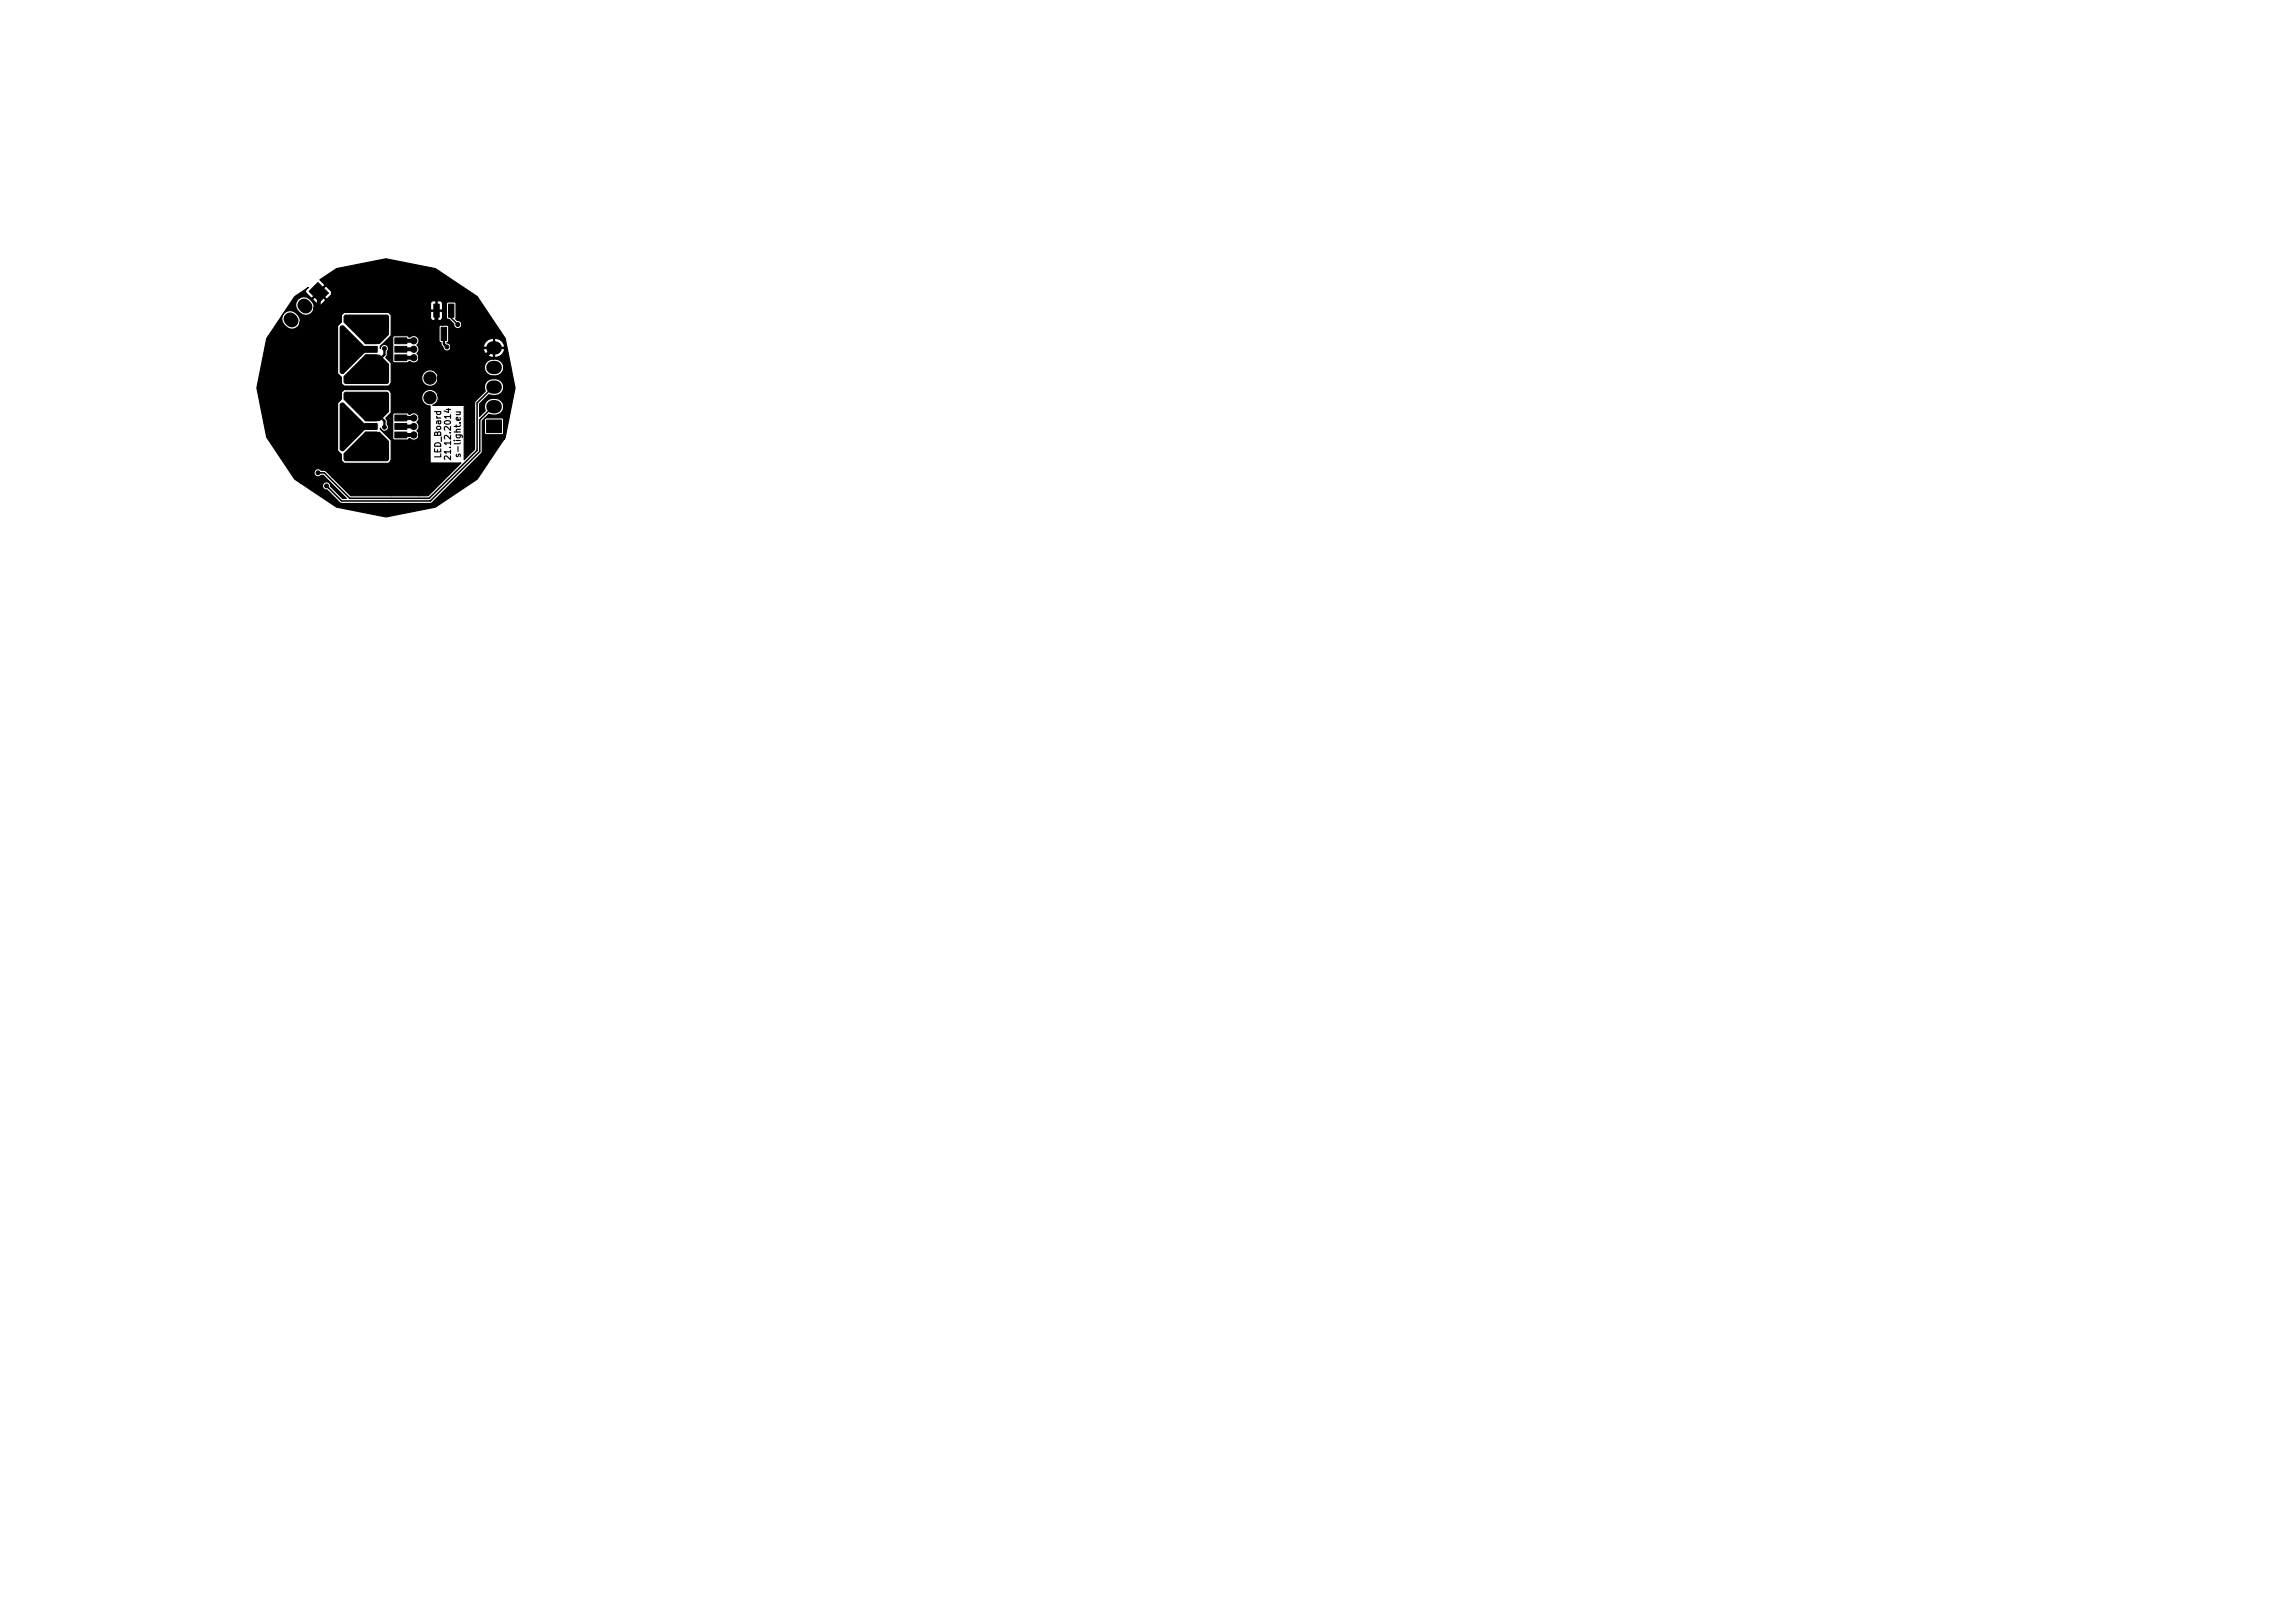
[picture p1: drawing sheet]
<svg xmlns="http://www.w3.org/2000/svg" width="297mm" height="210mm" viewBox="0 0 297 210" stroke-linecap="round" stroke-linejoin="round" font-family="sans-serif">
<defs><g id="words">
<g font-size="1.1">
<text x="57.1" y="59.3" transform="rotate(-90 57.1 59.3)">LED_Board</text>
<text x="58.4" y="59" transform="rotate(-90 58.4 59)">21.12.2014</text>
<text x="59.7" y="58.7" transform="rotate(-90 59.7 58.7)">s-light.eu</text>
</g>
</g></defs>
<path d="M57.8 53h.6M58.1 52.9v.5l-.6-.2M58.4 59.1v.5l-.6-.5-.2 .1v.3M59.1 53.4h.5M59.1 58.9v.1l.1 .2 .1-.1 .1-.2h.2v.3M59.6 53.4v.3h-.5" fill="none" stroke="#000" stroke-width=".15"/>
<g fill="#000" stroke="#000" stroke-width=".13">
<path d="M41.2 36.6l1.4 1.4-1.2 1.1-1.4-1.4zM56.2 39.4h.7v1.7h-.7zM58.1 39.4h.7v1.7h-.7zM37.3 48.9h3.4v2.7h-3.4zM35.8 48.6h6.4v3.3h-6.4zM47.3 56h1.6v.7h-1.6zM47.3 54.9h1.6v.7h-1.6zM47.3 53.8h1.6v.7h-1.6zM47.3 46h1.6v.7h-1.6zM47.3 44.9h1.6v.7h-1.6zM47.3 43.8h1.6v.7h-1.6zM51.2 56h1.5v.7h-1.5z"/>
<path d="M51.2 54.9h1.5v.7h-1.5zM51.2 53.8h1.5v.7h-1.5zM51.2 46h1.5v.7h-1.5zM51.2 44.9h1.5v.7h-1.5zM51.2 43.8h1.5v.7h-1.5zM57.1 42.4h.8v1.7h-.8zM63 54.4h2v1.6h-2z"/>
<circle cx="54.7" cy="37.1" r=".4"/>
<circle cx="34.9" cy="50.2" r=".4"/>
<circle cx="36.4" cy="50.2" r=".25"/>
<circle cx="36.4" cy="48.9" r=".25"/>
<circle cx="36.4" cy="51.5" r=".25"/>
<circle cx="37.7" cy="50.2" r=".25"/>
<circle cx="37.7" cy="48.9" r=".25"/>
<circle cx="37.7" cy="51.5" r=".25"/>
<circle cx="39" cy="50.2" r=".25"/>
<circle cx="39" cy="48.9" r=".25"/>
<circle cx="39" cy="51.5" r=".25"/>
<circle cx="40.3" cy="50.2" r=".25"/>
<circle cx="40.3" cy="48.9" r=".25"/>
<circle cx="40.3" cy="51.5" r=".25"/>
<circle cx="41.6" cy="50.2" r=".25"/>
<circle cx="41.6" cy="48.9" r=".25"/>
<circle cx="41.6" cy="51.5" r=".25"/>
<circle cx="42.8" cy="44.9" r=".4"/>
<circle cx="42.9" cy="50.2" r=".4"/>
<circle cx="44.7" cy="56.6" r=".25"/>
<circle cx="44.7" cy="43.8" r=".25"/>
<circle cx="47.2" cy="56.6" r=".25"/>
<circle cx="47.2" cy="43.8" r=".25"/>
<circle cx="49.8" cy="55.3" r=".25"/>
<circle cx="49.8" cy="45.1" r=".25"/>
<circle cx="51.4" cy="50.2" r=".4"/>
<circle cx="52" cy="41.6" r=".4"/>
<circle cx="53.6" cy="45.2" r=".4"/>
<circle cx="53.6" cy="44.1" r=".4"/>
<circle cx="53.6" cy="55.2" r=".4"/>
<circle cx="53.6" cy="54.1" r=".4"/>
<circle cx="53.6" cy="56.3" r=".4"/>
<circle cx="53.6" cy="46.3" r=".4"/>
<circle cx="55.7" cy="49" r=".79"/>
<circle cx="55.7" cy="51.5" r=".79"/>
<circle cx="56.1" cy="41.9" r=".4"/>
<circle cx="57.9" cy="44.9" r=".25"/>
<circle cx="59.3" cy="42" r=".25"/>
<circle cx="41.2" cy="61.2" r=".25"/>
<circle cx="42.3" cy="62.9" r=".25"/>
<circle cx="54.7" cy="63.3" r=".4"/>
<circle cx="54.7" cy="60.4" r=".4"/>
<circle cx="58.7" cy="63.3" r=".4"/>
</g>
<path d="M39.4 39.5l.2 .3M37.6 41.3l.2 .3M63.8 52.7h.4M63.8 50.1h.4M63.8 47.6h.4M63.8 45.1h.4" fill="none" stroke="#000" stroke-width="1.7"/>
<g fill="none" stroke="#000" stroke-width=".5">
<path d="M41.3 37.9v10.1l-2.3 2.2M54.7 37.1v9.9l-2.2 2.2v2l2.2 2.2v9.9M34.9 50.2h17.6M41.3 44.9h1.5M51.7 56.3h1.9M51.7 55.2h1.9M51.7 54.1h1.9M51.7 44.1h1.9M51.7 46.3h1.9M51.7 45.2h1.9M51.8 56.2l.1 .1M51.9 54.1l-.1 .1"/>
<path d="M52 41.6h2.7M56.5 40.7v.8l-.4 .4h-1.4M64 45.1l-1 .9h-8.3M64 45.1h.1"/>
</g>
<path d="M36.4 50.2h5.2M36.4 48.9h5.2v2.6h-5.2zM48.3 54.1h1.1l.4 .4v.8M49.8 45.1v.8l-.4 .4h-1.1M57.5 42.8v1.7l.4 .4" fill="none" stroke="#000" stroke-width=".3"/>
<path d="M58.5 40.7v.5l.8 .8M64 52.7h-.2l-1.7 1.7v4.1l-6.4 6.4h-11.4l-2-2M64 50.1h-.2l-2 2.1v6.1l-6.2 6.2h-10.3l-3.3-3.3h-.8" fill="none" stroke="#000" stroke-width=".2"/>
<path d="M44.1 52.4l.1-.2h.3l2.7 2.7h1.6v.7h-1.5l-2.8 2.8h-.3l-.1-.2zM44.1 42.4l.1-.2h.3l2.7 2.7h1.6v.7h-1.5l-2.8 2.8h-.3l-.1-.2zM44.6 51l.1-.2h5.5l.1 .2v2.3l-1.1 1.2h-1.9l-2.7-2.8zM44.6 58.8l2.7-2.8h1.9l1.1 1.2v2.3l-.1 .2h-5.5l-.1-.2zM44.6 41l.1-.2h5.5l.1 .2v2.3l-1.1 1.2h-1.9l-2.7-2.8zM44.6 48.8l2.7-2.8h1.9l1.1 1.2v2.3l-.1 .2h-5.5l-.1-.2zM38.2 38.4l1.7-1.2-.3 .3a.38 .38 0 0 0 .2 .6l.5 .5h.1l1.7-1.6v-.1l-.7-.7 2.2-1.4 6.4-1.3 6.4 1.3 5.4 3.6 3.7 5.4 1.2 6.4-1.3 6.6v-12a1.24 1.24 0 0 0-1.3-1v1.2h1.2l.1-.2v.5l-.1-.2h-1.2v1.2h.1a1.23 1.23 0 0 0 1.2-1v11.5l-.1 .1v-4.2l-.1-.4a1.36 1.36 0 0 0-2.4 0l-.1 .4 .2 .5-.8 .8v-1.7l1.2-1.2a1.43 1.43 0 0 0 1.9-.5l.1-.5v-2.5a1.12 1.12 0 0 0-1.4-1.1v-2.7a1.24 1.24 0 0 0-1.3 1l.1 .2h1.2v.1h-1.2v.4a1.24 1.24 0 0 0 1.2 .8v.2h-.1a1.11 1.11 0 0 0-1.1 1.3 1.11 1.11 0 0 0 1.5 .9 1.09 1.09 0 0 0 1.1-1.1v2.5l-.1-.4a1.36 1.36 0 0 0-2.4 0l-.1 .4 .2 .6-1.3 1.3-.1 .2v6l-1.4 1.4v-7.1h-.3v-10.6l-.2-.3-.4-.1-.2-.2 .1-2-.1-.1-1-.1-.2 .2v1.9l.2 .2h.2l.6 .6a.53 .53 0 0 0 .5 .6 .53 .53 0 0 0 .5-.7v10.6h-1.4v-7.7l-.2-.3-.3-.1 .2-.1v-.2v-1.8l-.1-.2h-.7v-2.8l-.1-.3h-.5l-.1 .1v1.1h.6l.1-.1v.3l-.1-.1h-.6v1.1l.1 .1h.3l.3-.3v.9h-.3l-.1 .2v1.8v.2l.2 .1 .1 .3 .2 .3a.53 .53 0 0 0 .6 .5 .53 .53 0 0 0 .4-.7v7.7h-2.3a1.04 1.04 0 0 0 .7-1.2v-2.5l-.3-.6v-9.1l-.1-.1h-.5l-.1 .3v.8l.1 .1h.6v.1h-.6l-.1 .1v.7a.38 .38 0 0 0 .3 .4h.3l.1-.1v6.8l-.2-.1a1.08 1.08 0 0 0-1.6 .5 1.08 1.08 0 0 0 .9 1.5 1.08 1.08 0 0 0 1.2-1.3v2.5l-.2-.4a1.08 1.08 0 0 0-1.9 .1 1.08 1.08 0 0 0 1 1.6v7.4h4l-4.2 4.2h-1.2v-8l-.3-.4 .2-.2a.68 .68 0 0 0-.2-.9l.3-.4v-.3v-7.8l-.3-.4a.67 .67 0 0 0 0-1.1 .68 .68 0 0 0 .1-1 .68 .68 0 0 0-1 0h-.1l-.3-.2-1.8 .1v3.2v.1l.2 .1h1.6l.3-.2 .2 .1a.69 .69 0 0 0 .8 0 .69 .69 0 0 0 .3-.7v7.8l-.1-.2a.67 .67 0 0 0-1.1-.1h-.1l-.3-.2-1.8 .1v3.2v.1l.2 .1h1.6l.3-.2 .2 .1a.69 .69 0 0 0 .8 0 .69 .69 0 0 0 .3-.7v8h-3.6v-7.2l-1.4-1.4v-.1a.53 .53 0 0 0 .7 .3 .53 .53 0 0 0 .2-.8l-.1-.6-.1-.2 .7-.7v-6.5l-.7-.7 .1-.2 .1-.7a.53 .53 0 0 0-.2-.8 .53 .53 0 0 0-.7 .5v-.2l1.4-1.4v-2.7l-.4-.3h-5.7l-.4 .3v.9l-.5 .5v6.2l.5 .5v.8l.4 .3h5.7l.4-.3v1.1l-.4-.3h-5.7l-.4 .3v.9l-.5 .5v6.2l.5 .5v.8l.4 .3h5.7l.4-.3v4.5h-5.3l-2.4-2.4v-23.9l-.7-.8h-.1l-.8 .8 .9 .8h.1l.5-.5 .1-.3v23.9l-.8-.8v-22.2l-.9-.8-.8 .7v.1l.6 .6a.38 .38 0 0 0 .5 .1l.6-.5v22l-.2-.1a.67 .67 0 0 1-.7-.2 .51 .51 0 0 0-.6 .4v-21.3l-.1-.4a1.23 1.23 0 0 0-1-.9 1.23 1.23 0 0 0-1.2 .6 1.36 1.36 0 0 0 1.6 1.7l.4-.3 .2-.3 .1-.4v21.3a.53 .53 0 0 0 .2 .6 .53 .53 0 0 0 .7-.1h.3l3 3h-.5l-1.6-1.6a.53 .53 0 0 0-.5-.6 .53 .53 0 0 0-.5 .6 .53 .53 0 0 0 .6 .5l1.6 1.6 .3 .1h11.6l6.6-6.6v-4.1l.8-.8h.1a1.27 1.27 0 0 0 1.9-1l-.1 4.3v-2.8l-2.2-.1-.2 .2v2h2.2h.2v-.2v.9l-3.4 5.1-5.4 3.6-6.4 1.3-6.4-1.3-4.7-3.1v-21a1.42 1.42 0 0 0-1.7-1.3 1.14 1.14 0 0 0-.1 2 1.09 1.09 0 0 0 1.1 .3 1.09 1.09 0 0 0 .7-1v21l-.7-.5-3.7-5.5-1.2-6.4 1.2-6.4z" fill="#000" stroke="#000" stroke-width=".15"/>
<use href="#words"/>
</svg>
